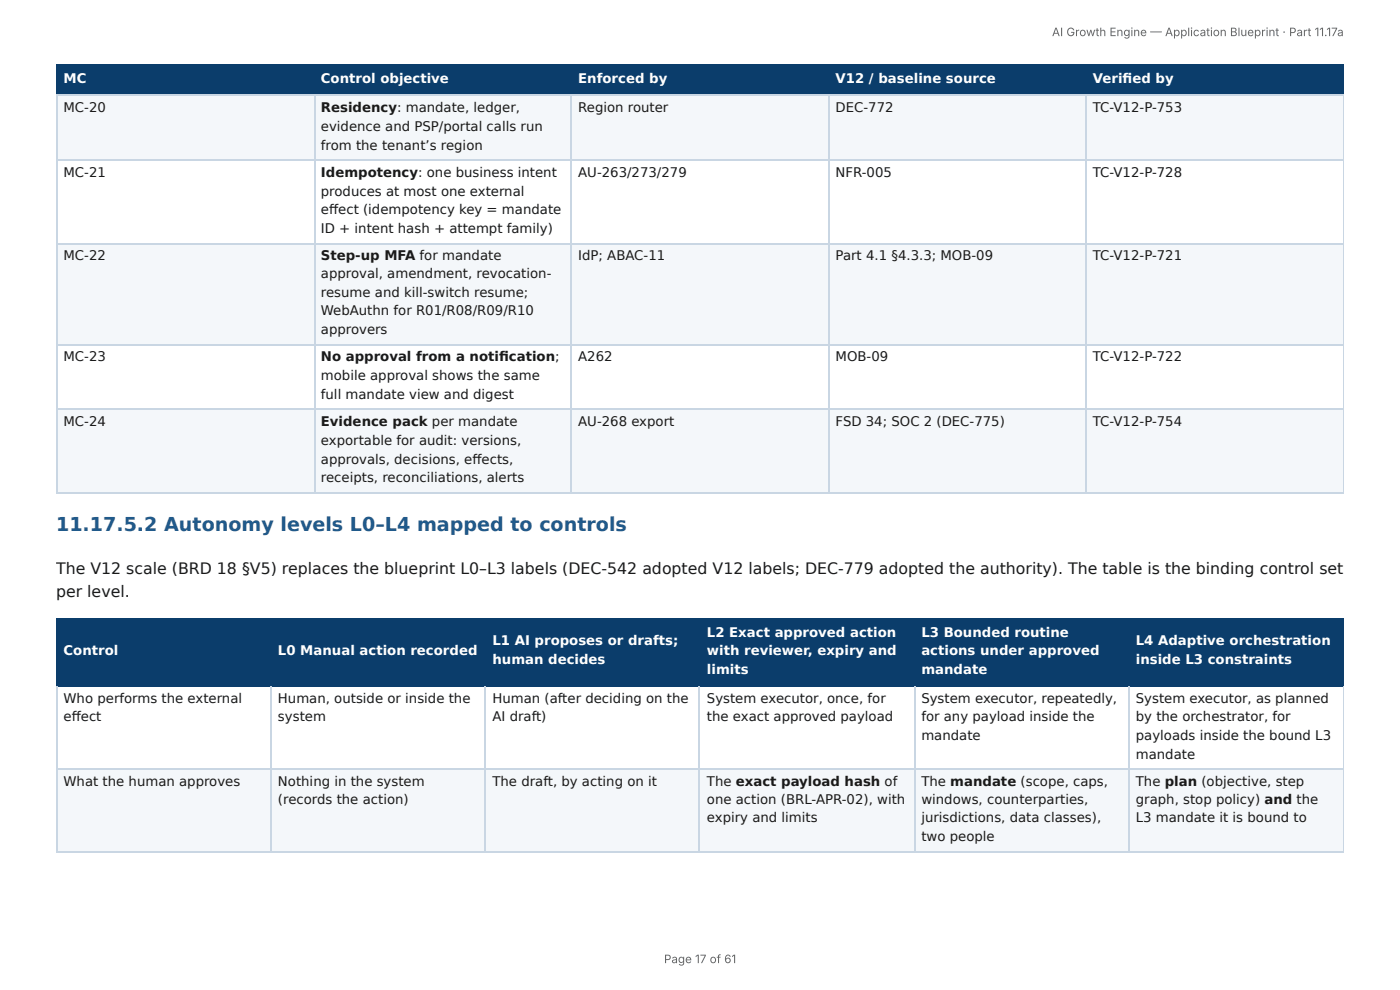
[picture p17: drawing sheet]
<svg xmlns="http://www.w3.org/2000/svg" width="297mm" height="210mm" viewBox="0 0 297 210" stroke-linecap="round" stroke-linejoin="round" font-family="sans-serif">
<defs><g id="words">
<text font-size="4.1" fill="#1f5a8c" x="11.9" y="112.7">11.17.5.2 Autonomy levels L0–L4 mapped to controls</text>
<g font-size="3.3" fill="#1a1a1a">
<text x="11.9" y="122">The V12 scale (BRD 18 §V5) replaces the blueprint L0–L3 labels (DEC-542 adopted V12 labels; DEC-779 adopted the authority). The table is the binding control set</text>
<text x="11.9" y="126.7">per level.</text>
</g>
<g font-size="2.8" fill="#fff">
<text x="13.5" y="17.7">MC</text>
<text x="68.2" y="17.7">Control objective</text>
<text x="122.8" y="17.7">Enforced by</text>
<text x="177.5" y="17.7">V12 / baseline source</text>
<text x="232.1" y="17.7">Verifi ed by</text>
<text x="104.6" y="137.1">L1 AI proposes or drafts;</text>
<text x="150.1" y="135.2">L2 Exact approved action</text>
<text x="195.7" y="135.2">L3 Bounded routine</text>
<text x="241.2" y="137.1">L4 Adaptive orchestration</text>
<text x="13.5" y="139.2">Control</text>
<text x="59" y="139.2">L0 Manual action recorded</text>
<text x="104.6" y="141">human decides</text>
<text x="150.1" y="139.2">with reviewer, expiry and</text>
<text x="150.1" y="143.1">limits</text>
<text x="195.7" y="139.2">actions under approved</text>
<text x="195.7" y="143.1">mandate</text>
<text x="241.2" y="141">inside L3 constraints</text>
</g>
<g font-size="2.8" fill="#1a1a1a">
<text x="13.5" y="23.8">MC-20</text>
<text x="68.2" y="23.8">Residency: mandate, ledger,</text>
<text x="122.8" y="23.8">Region router</text>
<text x="177.5" y="23.8">DEC-772</text>
<text x="232.1" y="23.8">TC-V12-P-753</text>
<text x="68.2" y="27.8">evidence and PSP/portal calls run</text>
<text x="68.2" y="31.8">from the tenant’s region</text>
<text x="13.5" y="37.6">MC-21</text>
<text x="68.2" y="37.6">Idempotency: one business intent</text>
<text x="68.2" y="41.5">produces at most one external</text>
<text x="122.8" y="37.6">AU-263/273/279</text>
<text x="177.5" y="37.6">NFR-005</text>
<text x="232.1" y="37.6">TC-V12-P-728</text>
<text x="68.2" y="45.5">eff ect (idempotency key = mandate</text>
<text x="68.2" y="49.5">ID + intent hash + attempt family)</text>
<text x="13.5" y="55.3">MC-22</text>
<text x="68.2" y="55.3">Step-up MFA for mandate</text>
<text x="68.2" y="59">approval, amendment, revocation-</text>
<text x="122.8" y="55.3">IdP; ABAC-11</text>
<text x="177.5" y="55.3">Part 4.1 §4.3.3; MOB-09</text>
<text x="232.1" y="55.3">TC-V12-P-721</text>
<text x="68.2" y="63">resume and kill-switch resume;</text>
<text x="68.2" y="66.9">WebAuthn for R01/R08/R09/R10</text>
<text x="68.2" y="70.9">approvers</text>
<text x="13.5" y="76.7">MC-23</text>
<text x="68.2" y="76.7">No approval from a notifi cation;</text>
<text x="122.8" y="76.7">A262</text>
<text x="177.5" y="76.7">MOB-09</text>
<text x="232.1" y="76.7">TC-V12-P-722</text>
<text x="68.2" y="80.7">mobile approval shows the same</text>
<text x="68.2" y="84.7">full mandate view and digest</text>
<text x="13.5" y="90.5">MC-24</text>
<text x="68.2" y="90.5">Evidence pack per mandate</text>
<text x="68.2" y="94.5">exportable for audit: versions,</text>
<text x="122.8" y="90.5">AU-268 export</text>
<text x="177.5" y="90.5">FSD 34; SOC 2 (DEC-775)</text>
<text x="232.1" y="90.5">TC-V12-P-754</text>
<text x="68.2" y="98.4">approvals, decisions, eff ects,</text>
<text x="68.2" y="102.4">receipts, reconciliations, alerts</text>
<text x="13.5" y="149.2">Who performs the external</text>
<text x="59" y="149.2">Human, outside or inside the</text>
<text x="104.6" y="149.2">Human (after deciding on the</text>
<text x="150.1" y="149.2">System executor, once, for</text>
<text x="195.7" y="149.2">System executor, repeatedly,</text>
<text x="241.2" y="149.2">System executor, as planned</text>
<text x="13.5" y="153.2">eff ect</text>
<text x="59" y="153.2">system</text>
<text x="104.6" y="153.2">AI draft)</text>
<text x="150.1" y="153.2">the exact approved payload</text>
<text x="195.7" y="153.2">for any payload inside the</text>
<text x="241.2" y="153.2">by the orchestrator, for</text>
<text x="195.7" y="157.2">mandate</text>
<text x="241.2" y="157.2">payloads inside the bound L3</text>
<text x="241.2" y="161.1">mandate</text>
<text x="13.5" y="167">What the human approves</text>
<text x="59" y="167">Nothing in the system</text>
<text x="104.6" y="167">The draft, by acting on it</text>
<text x="150.1" y="167">The exact payload hash of</text>
<text x="195.7" y="167">The mandate (scope, caps,</text>
<text x="241.2" y="167">The plan (objective, step</text>
<text x="59" y="170.7">(records the action)</text>
<text x="150.1" y="170.7">one action (BRL-APR-02), with</text>
<text x="195.7" y="170.7">windows, counterparties,</text>
<text x="241.2" y="170.7">graph, stop policy) and the</text>
<text x="150.1" y="174.6">expiry and limits</text>
<text x="195.7" y="174.6">jurisdictions, data classes),</text>
<text x="195.7" y="178.6">two people</text>
<text x="241.2" y="174.6">L3 mandate it is bound to</text>
</g>
<g font-size="2.5" fill="#666">
<text x="223.4" y="7.7">AI Growth Engine — Application Blueprint · Part 11.17a</text>
<text x="141" y="204.5">Page 17 of 61</text>
</g>
</g></defs>
<g fill="#0b3d6b">
<path d="M12.2 14h54.5v6.1h-54.5z"/>
<path d="M66.7 14h54.7v6.1h-54.7z"/>
<path d="M121.4 14h54.5v6.1h-54.5z"/>
<path d="M175.9 14h54.8v6.1h-54.8z"/>
<path d="M230.7 14h54.7v6.1h-54.7z"/>
</g>
<g fill="#f4f7fa">
<path d="M12.2 20.1h54.5v13.8h-54.5z"/>
<path d="M66.7 20.1h54.7v13.8h-54.7z"/>
<path d="M121.4 20.1h54.5v13.8h-54.5z"/>
<path d="M175.9 20.1h54.8v13.8h-54.8z"/>
<path d="M230.7 20.1h54.7v13.8h-54.7z"/>
<path d="M12.2 51.6h54.5v21.7h-54.5z"/>
<path d="M66.7 51.6h54.7v21.7h-54.7z"/>
<path d="M121.4 51.6h54.5v21.7h-54.5z"/>
<path d="M175.9 51.6h54.8v21.7h-54.8z"/>
<path d="M230.7 51.6h54.7v21.7h-54.7z"/>
<path d="M12.2 87h54.5v17.5h-54.5z"/>
<path d="M66.7 87h54.7v17.5h-54.7z"/>
<path d="M121.4 87h54.5v17.5h-54.5z"/>
<path d="M175.9 87h54.8v17.5h-54.8z"/>
<path d="M230.7 87h54.7v17.5h-54.7z"/>
</g>
<path d="M11.9 13.9h273.5M12 13.8v6.6M66.8 13.8v6.6M121.3 13.8v6.6M176.1 13.8v6.6M230.6 13.8v6.6M11.9 20.2h273.5" fill="none" stroke="#0b3d6b" stroke-width=".26"/>
<path d="M285.3 13.8v6.6" fill="none" stroke="#0b3d6b" stroke-width=".21"/>
<path d="M11.9 20.2h273.5M11.9 34h273.5M12 20.4v84.4M66.8 20.4v84.4M121.3 20.4v84.4M176.1 20.4v84.4M230.6 20.4v84.4M11.9 51.7h273.5M11.9 73.2h273.5M11.9 86.9h273.5M11.9 104.6h273.5" fill="none" stroke="#c9d6e3" stroke-width=".26"/>
<path d="M285.3 20.4v84.4" fill="none" stroke="#c9d6e3" stroke-width=".21"/>
<g fill="#0b3d6b">
<path d="M12.2 131.2h45.5v14.3h-45.5z"/>
<path d="M57.7 131.2h45.5v14.3h-45.5z"/>
<path d="M103.2 131.2h45.5v14.3h-45.5z"/>
<path d="M148.7 131.2h45.5v14.3h-45.5z"/>
<path d="M194.2 131.2h45.5v14.3h-45.5z"/>
<path d="M239.7 131.2h45.7v14.3h-45.7z"/>
</g>
<g fill="#f4f7fa">
<path d="M12.2 163.2h45.5v17.8h-45.5z"/>
<path d="M57.7 163.2h45.5v17.8h-45.5z"/>
<path d="M103.2 163.2h45.5v17.8h-45.5z"/>
<path d="M148.7 163.2h45.5v17.8h-45.5z"/>
<path d="M194.2 163.2h45.5v17.8h-45.5z"/>
<path d="M239.7 163.2h45.7v17.8h-45.7z"/>
</g>
<path d="M11.9 131.4h273.5M12 131.2v14.6M57.5 131.2v14.6M103.1 131.2v14.6M148.6 131.2v14.6M194.3 131.2v14.6M239.8 131.2v14.6M11.9 145.7h273.5" fill="none" stroke="#0b3d6b" stroke-width=".26"/>
<path d="M285.3 131.2v14.6" fill="none" stroke="#0b3d6b" stroke-width=".21"/>
<path d="M12 145.8v35.2M57.5 145.8v35.2M103.1 145.8v35.2M148.6 145.8v35.2M194.3 145.8v35.2M239.8 145.8v35.2M11.9 163.4h273.5M11.9 180.8h273.5" fill="none" stroke="#c9d6e3" stroke-width=".26"/>
<path d="M285.3 145.8v35.2" fill="none" stroke="#c9d6e3" stroke-width=".21"/>
<use href="#words"/>
</svg>
